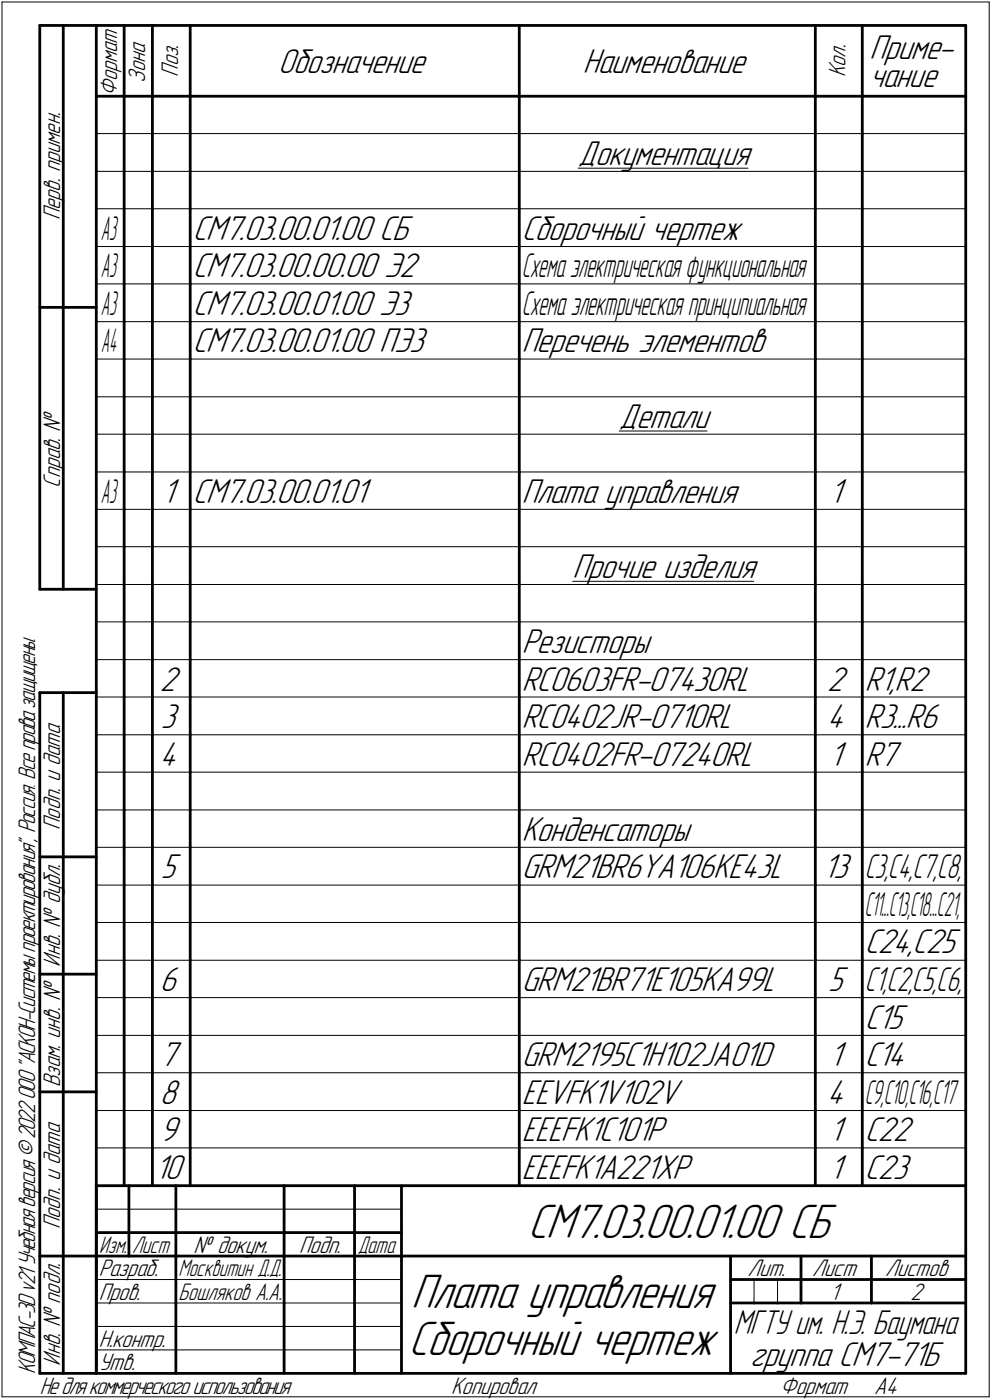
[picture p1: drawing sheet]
<svg xmlns="http://www.w3.org/2000/svg" width="211mm" height="298mm" viewBox="0 0 211 298" stroke-linecap="round" stroke-linejoin="round" font-family="sans-serif">
<defs><g id="words">
<g font-size="10.9">
<text x="112.3" y="263.5">СМ7.03.00.01.00 СБ</text>
<text x="87.5" y="278.5">Плата управления</text>
<text x="86.9" y="288.5">Сборочный чертеж</text>
</g>
<g font-size="7.8">
<text x="59.2" y="15.5">Обозначение</text>
<text x="124" y="15.5">Наименование</text>
<text x="185" y="12.6">Приме-</text>
<text x="185" y="18.5">чание</text>
<text x="123" y="35">Документация</text>
<text x="41" y="51">СМ7.03.00.01.00 СБ</text>
<text x="111" y="51">Сборочный чертеж</text>
<text x="41" y="59">СМ7.03.00.00.00 Э2</text>
<text x="41" y="67">СМ7.03.00.01.00 Э3</text>
<text x="41" y="75">СМ7.03.00.01.00 ПЭ3</text>
<text x="111" y="75">Перечень элементов</text>
<text x="131.8" y="91">Детали</text>
<text x="34.5" y="107">1</text>
<text x="41" y="107">СМ7.03.00.01.01</text>
<text x="111" y="107">Плата управления</text>
<text x="176.5" y="107">1</text>
<text x="121.8" y="123">Прочие изделия</text>
<text x="111" y="139">Резисторы</text>
<text x="34" y="147">2</text>
<text x="111" y="147">RC0603FR-07430RL</text>
<text x="176" y="147">2</text>
<text x="184" y="147">R1,R2</text>
<text x="34.2" y="155">3</text>
<text x="111" y="155">RC0402JR-0710RL</text>
<text x="176" y="155">4</text>
<text x="184" y="155">R3...R6</text>
<text x="34" y="163">4</text>
<text x="111" y="163">RC0402FR-07240RL</text>
<text x="176.5" y="163">1</text>
<text x="184" y="163">R7</text>
<text x="111" y="179">Конденсаторы</text>
<text x="34.2" y="187">5</text>
<text x="111" y="187">GRM21BR6YA106KE43L</text>
<text x="175.1" y="187">13</text>
<text x="184" y="203">C24,C25</text>
<text x="34" y="211">6</text>
<text x="111" y="211">GRM21BR71E105KA99L</text>
<text x="176.2" y="211">5</text>
<text x="184" y="219">C15</text>
<text x="34" y="227">7</text>
<text x="111" y="227">GRM2195C1H102JA01D</text>
<text x="176.5" y="227">1</text>
<text x="184" y="227">C14</text>
<text x="34" y="235">8</text>
<text x="111" y="235">EEVFK1V102V</text>
<text x="176" y="235">4</text>
<text x="34" y="243">9</text>
<text x="111" y="243">EEEFK1C101P</text>
<text x="176.5" y="243">1</text>
<text x="184" y="243">C22</text>
<text x="33" y="251">10</text>
<text x="111" y="251">EEEFK1A221XP</text>
<text x="176.5" y="251">1</text>
<text x="184" y="251">C23</text>
<text x="159.6" y="291">группа СМ7-71Б</text>
</g>
<text font-size="7.7" x="156.1" y="284.1">МГТУ им. Н.Э. Баумана</text>
<g font-size="7.6">
<text x="184" y="187">C3,C4,C7,C8,</text>
<text x="184" y="211">C1,C2,C5,C6,</text>
</g>
<g font-size="7.5">
<text x="111" y="59">Схема электрическая функциональная</text>
<text x="111" y="67">Схема электрическая принципиальная</text>
<text x="184" y="235">C</text>
<text x="185.6" y="235">9,C10,C16,C17</text>
</g>
<g font-size="7.4">
<text x="21.5" y="51">А3</text>
<text x="21.5" y="59">А3</text>
<text x="21.5" y="67">А3</text>
<text x="21.5" y="75">А4</text>
<text x="21.5" y="107">А3</text>
<text x="184" y="195">C</text>
<text x="185.4" y="195">11...C13,C18...C21,</text>
</g>
<g font-size="5.4">
<text x="30.9" y="17.7" transform="rotate(-90 30.9 17.7)">Зона</text>
<text x="37.9" y="16.4" transform="rotate(-90 37.9 16.4)">Поз.</text>
<text x="179.9" y="16.4" transform="rotate(-90 179.9 16.4)">Кол.</text>
<text x="24.9" y="20.5" transform="rotate(-90 24.9 20.5)">Формат</text>
<text x="12.8" y="46.9" transform="rotate(-90 12.8 46.9)">Перв. примен.</text>
<text x="12.8" y="103.8" transform="rotate(-90 12.8 103.8)">Справ. №</text>
<text x="12.8" y="176.7" transform="rotate(-90 12.8 176.7)">Подп. и дата</text>
<text x="12.8" y="205.8" transform="rotate(-90 12.8 205.8)">Инв. № дубл.</text>
<text x="12.8" y="231.6" transform="rotate(-90 12.8 231.6)">Взам. инв. №</text>
<text x="12.8" y="261.7" transform="rotate(-90 12.8 261.7)">Подп. и дата</text>
<text x="41.2" y="266.8">№ докум.</text>
<text x="63.6" y="266.8">Подп.</text>
<text x="21" y="271.8">Разраб.</text>
<text x="159.1" y="271.8">Лит.</text>
<text x="172.8" y="271.8">Лист</text>
<text x="188.3" y="271.8">Листов</text>
<text x="21" y="276.8">Пров.</text>
<text x="176.6" y="276.8">1</text>
<text x="193.8" y="276.8">2</text>
<text x="21" y="286.8">Н.контр.</text>
<text x="7.5" y="292.5" transform="rotate(-90 7.5 292.5)">КОМПАС-3Dv21 Учебнаяверсия©2022ООО&quot;АСКОН-Системыпроектирования&quot;, Россия. Всеправазащищены.</text>
<text x="12.8" y="290.8" transform="rotate(-90 12.8 290.8)">Инв. № подл.</text>
<text x="21" y="291.8">Утв.</text>
<text x="8.5" y="296.7">Недлякоммерческогоиспользования</text>
<text x="96" y="296.8">Копировал</text>
<text x="166" y="296.8">Формат</text>
<text x="186" y="296.8">A4</text>
</g>
<g font-size="5.3">
<text x="21.1" y="266.8">Изм.</text>
<text x="28.1" y="266.8">Лист</text>
<text x="76.1" y="266.8">Дата</text>
<text x="38" y="271.8">Москвитин Д.Д.</text>
<text x="38" y="276.8">Бошляков А.А.</text>
</g>
</g></defs>
<g fill="none" stroke="#000" stroke-width=".21">
<path d="M.4 .4h210.1zM.4 .4v297zM210.5 .4v297zM20.5 28.4h5.9zM20.5 36.5h5.9zM26.4 28.4h6zM26.4 36.5h6zM32.4 28.4h8.1zM32.4 36.5h8.1zM40.5 28.4h70zM40.5 36.5h70zM110.5 28.4h63z"/>
<path d="M110.5 36.5h63zM123 35.8h36.2zM173.5 28.4h10zM173.5 36.5h10zM183.5 28.4h22zM183.5 36.5h22zM20.5 44.4h5.9zM20.5 52.5h5.9zM26.4 44.4h6zM26.4 52.5h6zM32.4 44.4h8.1zM32.4 52.5h8.1z"/>
<path d="M40.5 44.4h70zM40.5 52.5h70zM110.5 44.4h63zM110.5 52.5h63zM173.5 44.4h10zM173.5 52.5h10zM183.5 44.4h22zM183.5 52.5h22zM20.5 60.5h5.9zM20.5 68.5h5.9zM20.5 76.5h5.9zM26.4 60.5h6z"/>
<path d="M26.4 68.5h6zM26.4 76.5h6zM32.4 60.5h8.1zM32.4 68.5h8.1zM32.4 76.5h8.1zM40.5 60.5h70zM40.5 68.5h70zM40.5 76.5h70zM110.5 60.5h63zM110.5 68.5h63zM110.5 76.5h63zM173.5 60.5h10z"/>
<path d="M173.5 68.5h10zM173.5 76.5h10zM183.5 60.5h22zM183.5 68.5h22zM183.5 76.5h22zM20.5 84.5h5.9zM20.5 92.5h5.9zM26.4 84.5h6zM26.4 92.5h6zM32.4 84.5h8.1zM32.4 92.5h8.1zM40.5 84.5h70z"/>
<path d="M40.5 92.5h70zM110.5 84.5h63zM110.5 92.5h63zM131.7 91.8h18.8zM173.5 84.5h10zM173.5 92.5h10zM183.5 84.5h22zM183.5 92.5h22zM20.5 100.5h5.9zM20.5 108.5h5.9zM20.5 116.4h5.9zM26.4 100.5h6z"/>
<path d="M26.4 108.5h6zM26.4 116.4h6zM32.4 100.5h8.1zM32.4 108.5h8.1zM32.4 116.4h8.1zM40.5 100.5h70zM40.5 108.5h70zM40.5 116.4h70zM110.5 100.5h63zM110.5 108.5h63zM110.5 116.4h63zM173.5 100.5h10z"/>
<path d="M173.5 108.5h10zM173.5 116.4h10zM183.5 100.5h22zM183.5 108.5h22zM183.5 116.4h22zM20.5 124.5h5.9zM20.5 132.4h5.9zM26.4 124.5h6zM26.4 132.4h6zM32.4 124.5h8.1zM32.4 132.4h8.1zM40.5 124.5h70z"/>
<path d="M40.5 132.4h70zM110.5 124.5h63zM110.5 132.4h63zM121.8 123.8h38.6zM173.5 124.5h10zM173.5 132.4h10zM183.5 124.5h22zM183.5 132.4h22zM20.5 140.5h5.9zM20.5 148.4h5.9zM20.5 156.5h5.9zM26.4 140.5h6z"/>
<path d="M26.4 148.4h6zM26.4 156.5h6zM32.4 140.5h8.1zM32.4 148.4h8.1zM32.4 156.5h8.1zM40.5 140.5h70zM40.5 148.4h70zM40.5 156.5h70zM110.5 140.5h63zM110.5 148.4h63zM110.5 156.5h63zM173.5 140.5h10z"/>
<path d="M173.5 148.4h10zM173.5 156.5h10zM183.5 140.5h22zM183.5 148.4h22zM183.5 156.5h22zM20.5 164.4h5.9zM20.5 172.5h5.9zM26.4 164.4h6zM26.4 172.5h6zM32.4 164.4h8.1zM32.4 172.5h8.1zM40.5 164.4h70z"/>
<path d="M40.5 172.5h70zM110.5 164.4h63zM110.5 172.5h63zM173.5 164.4h10zM173.5 172.5h10zM183.5 164.4h22zM183.5 172.5h22zM20.5 180.4h5.9zM20.5 188.5h5.9zM20.5 196.4h5.9zM26.4 180.4h6zM26.4 188.5h6z"/>
<path d="M26.4 196.4h6zM32.4 180.4h8.1zM32.4 188.5h8.1zM32.4 196.4h8.1zM40.5 180.4h70zM40.5 188.5h70zM40.5 196.4h70zM110.5 180.4h63zM110.5 188.5h63zM110.5 196.4h63zM173.5 180.4h10zM173.5 188.5h10z"/>
<path d="M173.5 196.4h10zM183.5 180.4h22zM183.5 188.5h22zM183.5 196.4h22zM20.5 204.5h5.9zM20.5 212.4h5.9zM26.4 204.5h6zM26.4 212.4h6zM32.4 204.5h8.1zM32.4 212.4h8.1zM40.5 204.5h70zM40.5 212.4h70z"/>
<path d="M110.5 204.5h63zM110.5 212.4h63zM173.5 204.5h10zM173.5 212.4h10zM183.5 204.5h22zM183.5 212.4h22zM20.5 220.5h5.9zM20.5 228.4h5.9zM20.5 236.5h5.9zM26.4 220.5h6zM26.4 228.4h6zM26.4 236.5h6z"/>
<path d="M32.4 220.5h8.1zM32.4 228.4h8.1zM32.4 236.5h8.1zM40.5 220.5h70zM40.5 228.4h70zM40.5 236.5h70zM110.5 220.5h63zM110.5 228.4h63zM110.5 236.5h63zM173.5 220.5h10zM173.5 228.4h10zM173.5 236.5h10z"/>
<path d="M183.5 220.5h22zM183.5 228.4h22zM183.5 236.5h22zM20.5 257.5h64.9zM20.5 244.4h5.9zM26.4 244.4h6zM32.4 244.4h8.1zM40.5 244.4h70zM110.5 244.4h63zM173.5 244.4h10zM183.5 244.4h22zM20.5 272.5h16.9z"/>
<path d="M20.5 277.5h16.9zM37.4 272.5h23.1zM37.4 277.5h23.1zM60.5 272.5h14.9zM60.5 277.5h14.9zM75.4 272.5h10zM75.4 277.5h10zM160.4 272.5v5zM165.4 272.5v5zM.4 297.4h210.1zM20.5 282.4h64.9zM20.5 287.4h64.9z"/>
</g>
<g fill="none" stroke="#000" stroke-width=".59">
<path d="M8.5 5.4v120.1zM8.5 5.4h12zM13.5 5.4v120.1zM20.5 5.4h185zM20.5 5.4v287zM26.4 5.4v15.1zM32.4 5.4v15.1zM40.5 5.4v15.1zM110.5 5.4v15.1zM173.5 5.4v15.1zM183.5 5.4v15.1zM205.5 5.4v287z"/>
<path d="M20.5 20.5h185zM26.4 20.5v7.9zM26.4 28.4v8.1zM26.4 36.5v7.9zM32.4 20.5v7.9zM32.4 28.4v8.1zM32.4 36.5v7.9zM40.5 20.5v7.9zM40.5 28.4v8.1zM40.5 36.5v7.9zM110.5 20.5v7.9zM110.5 28.4v8.1z"/>
<path d="M110.5 36.5v7.9zM173.5 20.5v7.9zM173.5 28.4v8.1zM173.5 36.5v7.9zM183.5 20.5v7.9zM183.5 28.4v8.1zM183.5 36.5v7.9zM26.4 44.4v8.1zM26.4 52.5v8zM32.4 44.4v8.1zM32.4 52.5v8zM40.5 44.4v8.1z"/>
<path d="M40.5 52.5v8zM110.5 44.4v8.1zM110.5 52.5v8zM173.5 44.4v8.1zM173.5 52.5v8zM183.5 44.4v8.1zM183.5 52.5v8zM8.5 65.4h12zM26.4 60.5v8zM26.4 68.5v8zM26.4 76.5v8zM32.4 60.5v8z"/>
<path d="M32.4 68.5v8zM32.4 76.5v8zM40.5 60.5v8zM40.5 68.5v8zM40.5 76.5v8zM110.5 60.5v8zM110.5 68.5v8zM110.5 76.5v8zM173.5 60.5v8zM173.5 68.5v8zM173.5 76.5v8zM183.5 60.5v8z"/>
<path d="M183.5 68.5v8zM183.5 76.5v8zM26.4 84.5v8zM26.4 92.5v8zM32.4 84.5v8zM32.4 92.5v8zM40.5 84.5v8zM40.5 92.5v8zM110.5 84.5v8zM110.5 92.5v8zM173.5 84.5v8zM173.5 92.5v8z"/>
<path d="M183.5 84.5v8zM183.5 92.5v8zM26.4 100.5v8zM26.4 108.5v7.9zM26.4 116.4v8.1zM32.4 100.5v8zM32.4 108.5v7.9zM32.4 116.4v8.1zM40.5 100.5v8zM40.5 108.5v7.9zM40.5 116.4v8.1zM110.5 100.5v8z"/>
<path d="M110.5 108.5v7.9zM110.5 116.4v8.1zM173.5 100.5v8zM173.5 108.5v7.9zM173.5 116.4v8.1zM183.5 100.5v8zM183.5 108.5v7.9zM183.5 116.4v8.1zM8.5 125.5h12zM26.4 124.5v7.9zM26.4 132.4v8.1zM32.4 124.5v7.9z"/>
<path d="M32.4 132.4v8.1zM40.5 124.5v7.9zM40.5 132.4v8.1zM110.5 124.5v7.9zM110.5 132.4v8.1zM173.5 124.5v7.9zM173.5 132.4v8.1zM183.5 124.5v7.9zM183.5 132.4v8.1zM8.5 147.5v144.9zM8.5 147.5h12zM13.5 147.5v144.9z"/>
<path d="M26.4 140.5v7.9zM26.4 148.4v8.1zM26.4 156.5v7.9zM32.4 140.5v7.9zM32.4 148.4v8.1zM32.4 156.5v7.9zM40.5 140.5v7.9zM40.5 148.4v8.1zM40.5 156.5v7.9zM110.5 140.5v7.9zM110.5 148.4v8.1zM110.5 156.5v7.9z"/>
<path d="M173.5 140.5v7.9zM173.5 148.4v8.1zM173.5 156.5v7.9zM183.5 140.5v7.9zM183.5 148.4v8.1zM183.5 156.5v7.9zM26.4 164.4v8.1zM26.4 172.5v7.9zM32.4 164.4v8.1zM32.4 172.5v7.9zM40.5 164.4v8.1zM40.5 172.5v7.9z"/>
<path d="M110.5 164.4v8.1zM110.5 172.5v7.9zM173.5 164.4v8.1zM173.5 172.5v7.9zM183.5 164.4v8.1zM183.5 172.5v7.9zM8.5 182.5h12zM26.4 180.4v8.1zM26.4 188.5v7.9zM26.4 196.4v8.1zM32.4 180.4v8.1zM32.4 188.5v7.9z"/>
<path d="M32.4 196.4v8.1zM40.5 180.4v8.1zM40.5 188.5v7.9zM40.5 196.4v8.1zM110.5 180.4v8.1zM110.5 188.5v7.9zM110.5 196.4v8.1zM173.5 180.4v8.1zM173.5 188.5v7.9zM173.5 196.4v8.1zM183.5 180.4v8.1zM183.5 188.5v7.9z"/>
<path d="M183.5 196.4v8.1zM8.5 207.4h12zM26.4 204.5v7.9zM26.4 212.4v8.1zM32.4 204.5v7.9zM32.4 212.4v8.1zM40.5 204.5v7.9zM40.5 212.4v8.1zM110.5 204.5v7.9zM110.5 212.4v8.1zM173.5 204.5v7.9zM173.5 212.4v8.1z"/>
<path d="M183.5 204.5v7.9zM183.5 212.4v8.1zM8.5 232.5h12zM26.4 220.5v7.9zM26.4 228.4v8.1zM26.4 236.5v7.9zM32.4 220.5v7.9zM32.4 228.4v8.1zM32.4 236.5v7.9zM40.5 220.5v7.9zM40.5 228.4v8.1zM40.5 236.5v7.9z"/>
<path d="M110.5 220.5v7.9zM110.5 228.4v8.1zM110.5 236.5v7.9zM173.5 220.5v7.9zM173.5 228.4v8.1zM173.5 236.5v7.9zM183.5 220.5v7.9zM183.5 228.4v8.1zM183.5 236.5v7.9zM20.5 252.5h185zM20.5 252.5v39.9zM26.4 244.4v8.1z"/>
<path d="M27.4 252.5v15zM32.4 244.4v8.1zM37.4 252.5v25zM40.5 244.4v8.1zM60.5 252.5v25zM75.4 252.5v25zM85.4 252.5v39.9zM110.5 244.4v8.1zM173.5 244.4v8.1zM183.5 244.4v8.1zM8.5 267.5h12zM20.5 262.5h6.9z"/>
<path d="M20.5 267.5h6.9zM27.4 262.5h10zM27.4 267.5h10zM37.4 277.5v14.9zM37.4 262.5h23.1zM37.4 267.5h23.1zM60.5 277.5v14.9zM60.5 262.5h14.9zM60.5 267.5h14.9zM75.4 277.5v14.9zM75.4 262.5h10zM75.4 267.5h10z"/>
<path d="M85.4 267.5h120.1zM155.4 267.5v24.9zM155.4 272.5h15zM155.4 277.5h5zM160.4 277.5h5zM165.4 277.5h5zM170.4 267.5v10zM170.4 272.5h35.1zM170.4 277.5h15zM185.4 267.5v10zM185.4 277.5h20.1zM8.5 292.4h12z"/>
<path d="M20.5 292.4h185z"/>
</g>
<use href="#words"/>
</svg>
